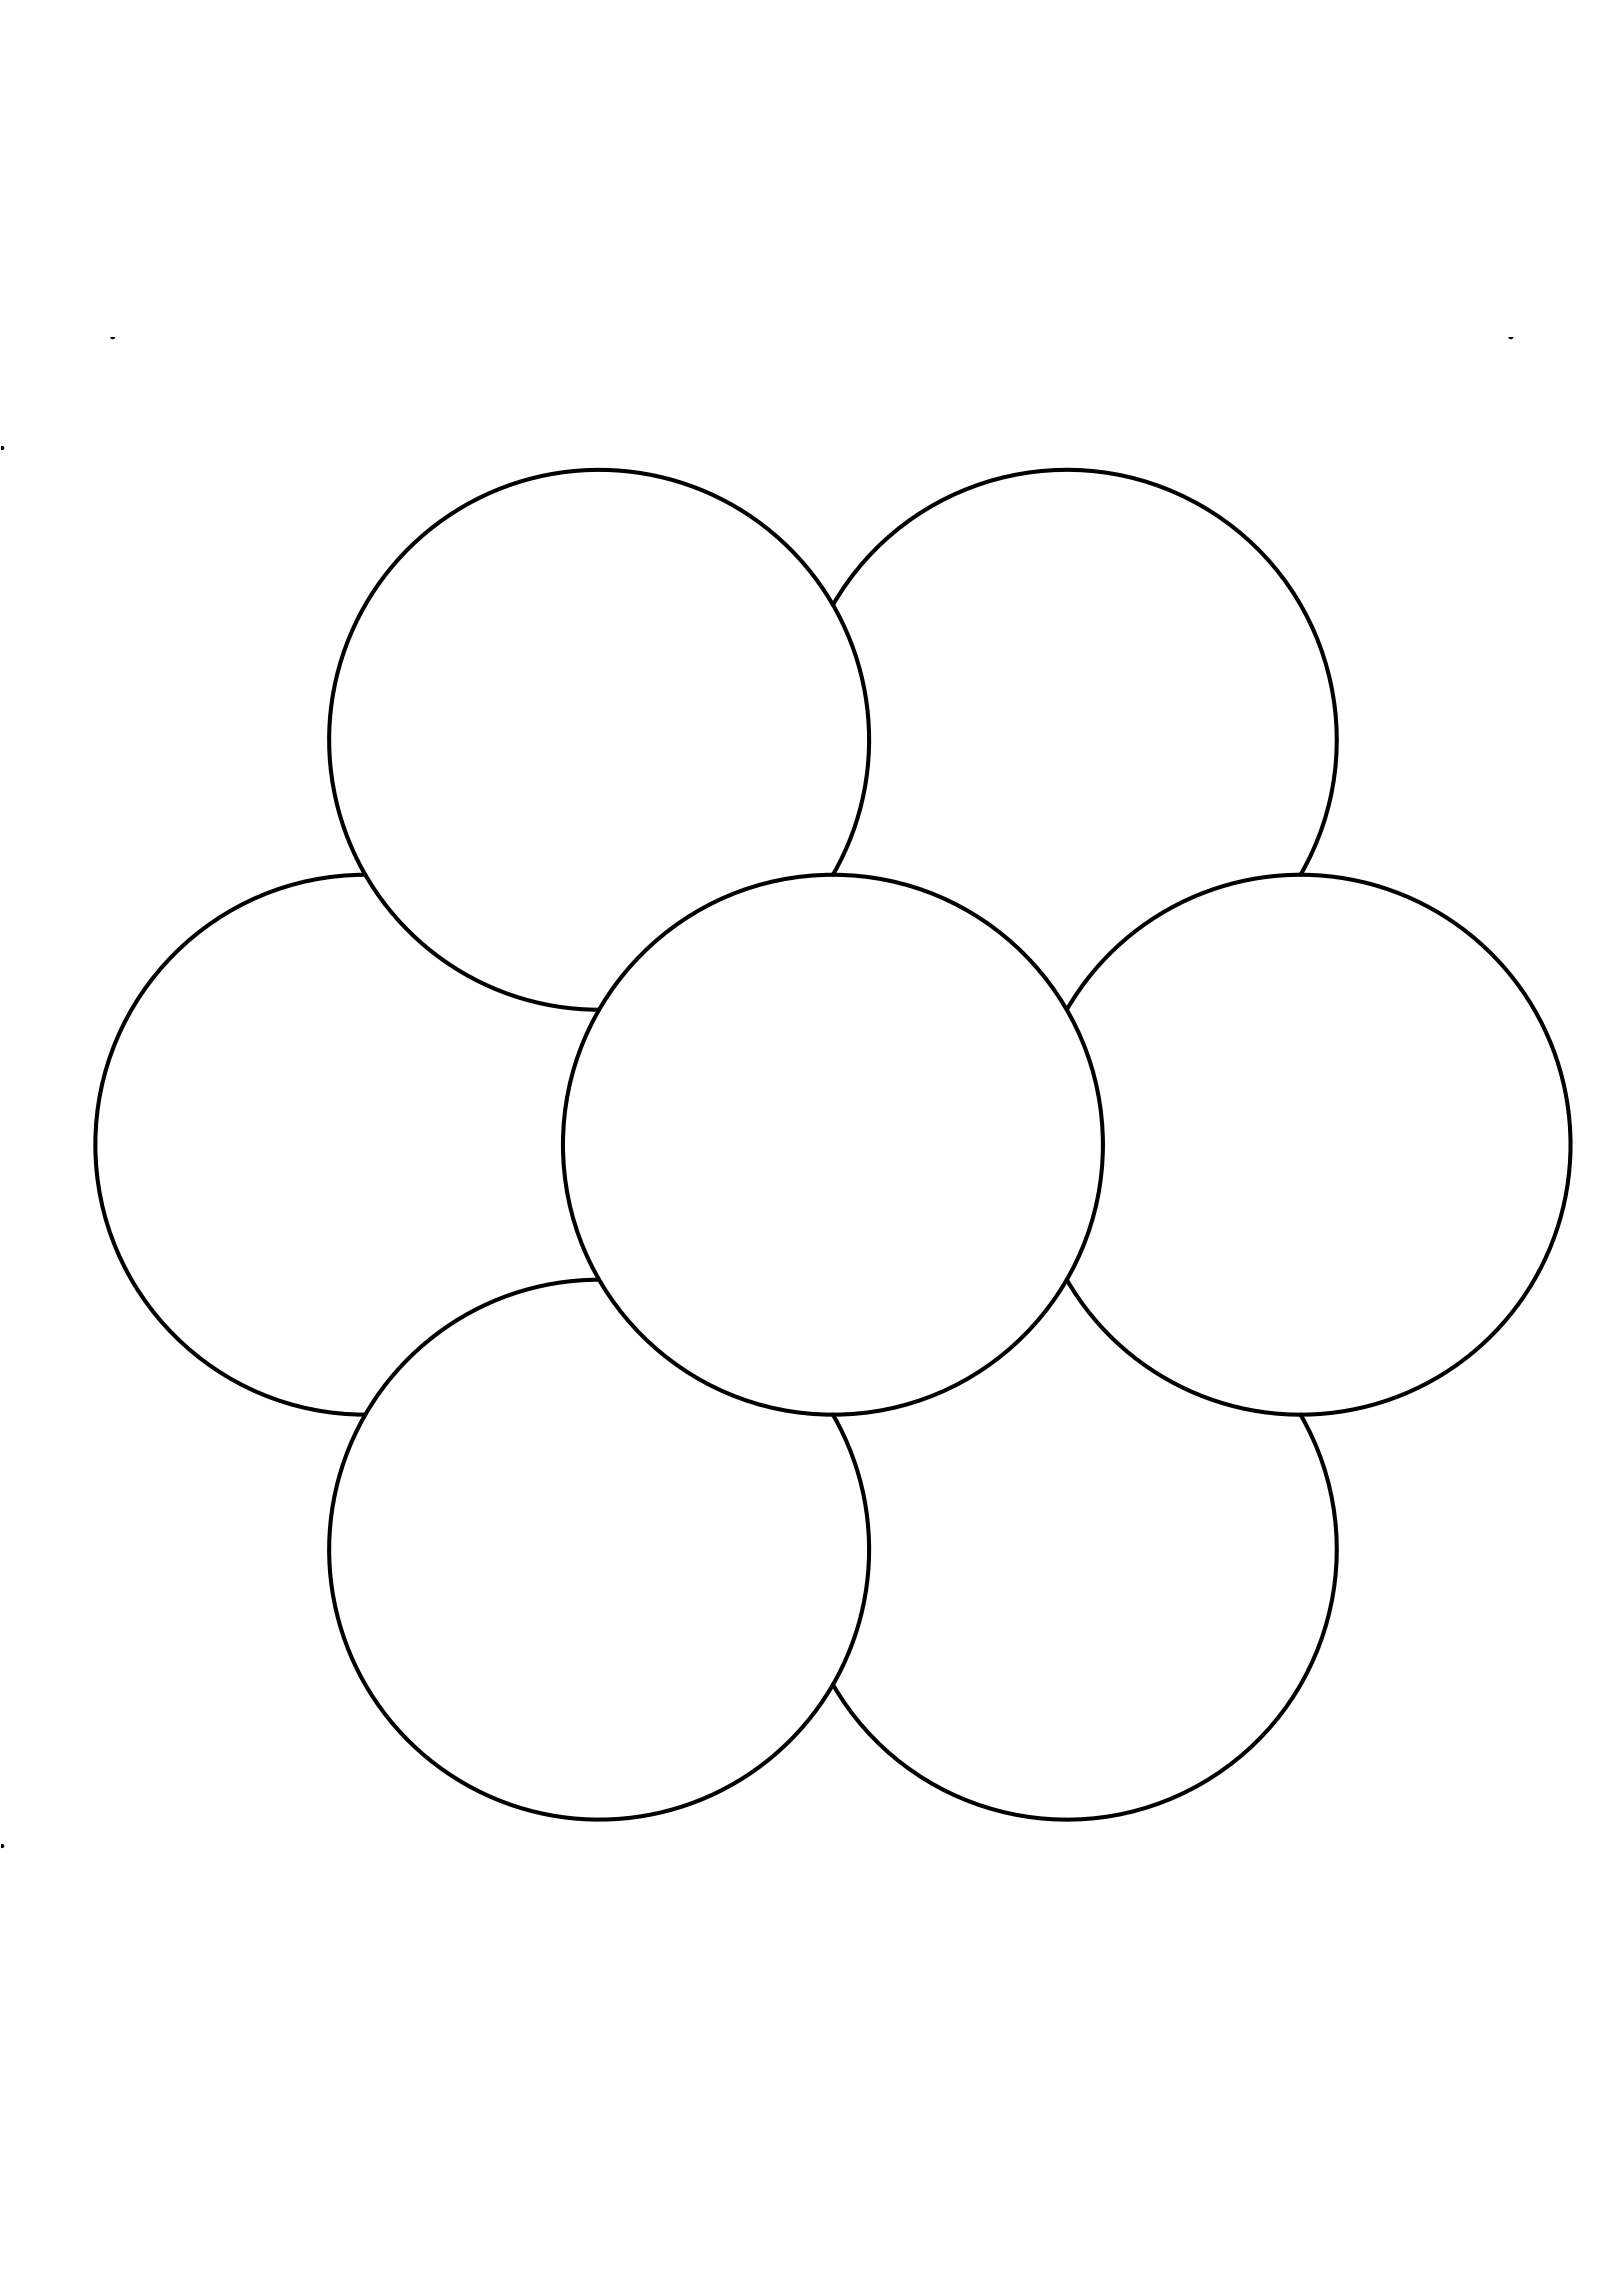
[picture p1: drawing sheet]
<svg xmlns="http://www.w3.org/2000/svg" width="841mm" height="1189mm" viewBox="0 0 841 1189" stroke-linecap="round" stroke-linejoin="round" font-family="sans-serif">
<!-- layer: 0 -->
<g fill="none" stroke="#000" stroke-width="2.1">
<path d="M432 313a140 140 0 0 1 191-51 140 140 0 0 1 51 191M189 453a140 140 0 0 0-140 140 140 140 0 0 0 140 140M432 453a140 140 0 0 0-74-201 140 140 0 0 0-185 107 140 140 0 0 0 137 164M553 523a140 140 0 0 1 211-37 140 140 0 0 1 0 214 140 140 0 0 1-211-37M310 663a140 140 0 0 0-137 164 140 140 0 0 0 185 108 140 140 0 0 0 74-202M674 733a140 140 0 0 1-51 191 140 140 0 0 1-191-51"/>
<circle cx="432" cy="593" r="140"/>
</g>
<g fill="#000">
<circle cx="58" cy="175" r="1.1"/>
<circle cx="783" cy="175" r="1.1"/>
<circle cx="1" cy="232" r="1.1"/>
<circle cx="1" cy="957" r="1.1"/>
</g>
</svg>
